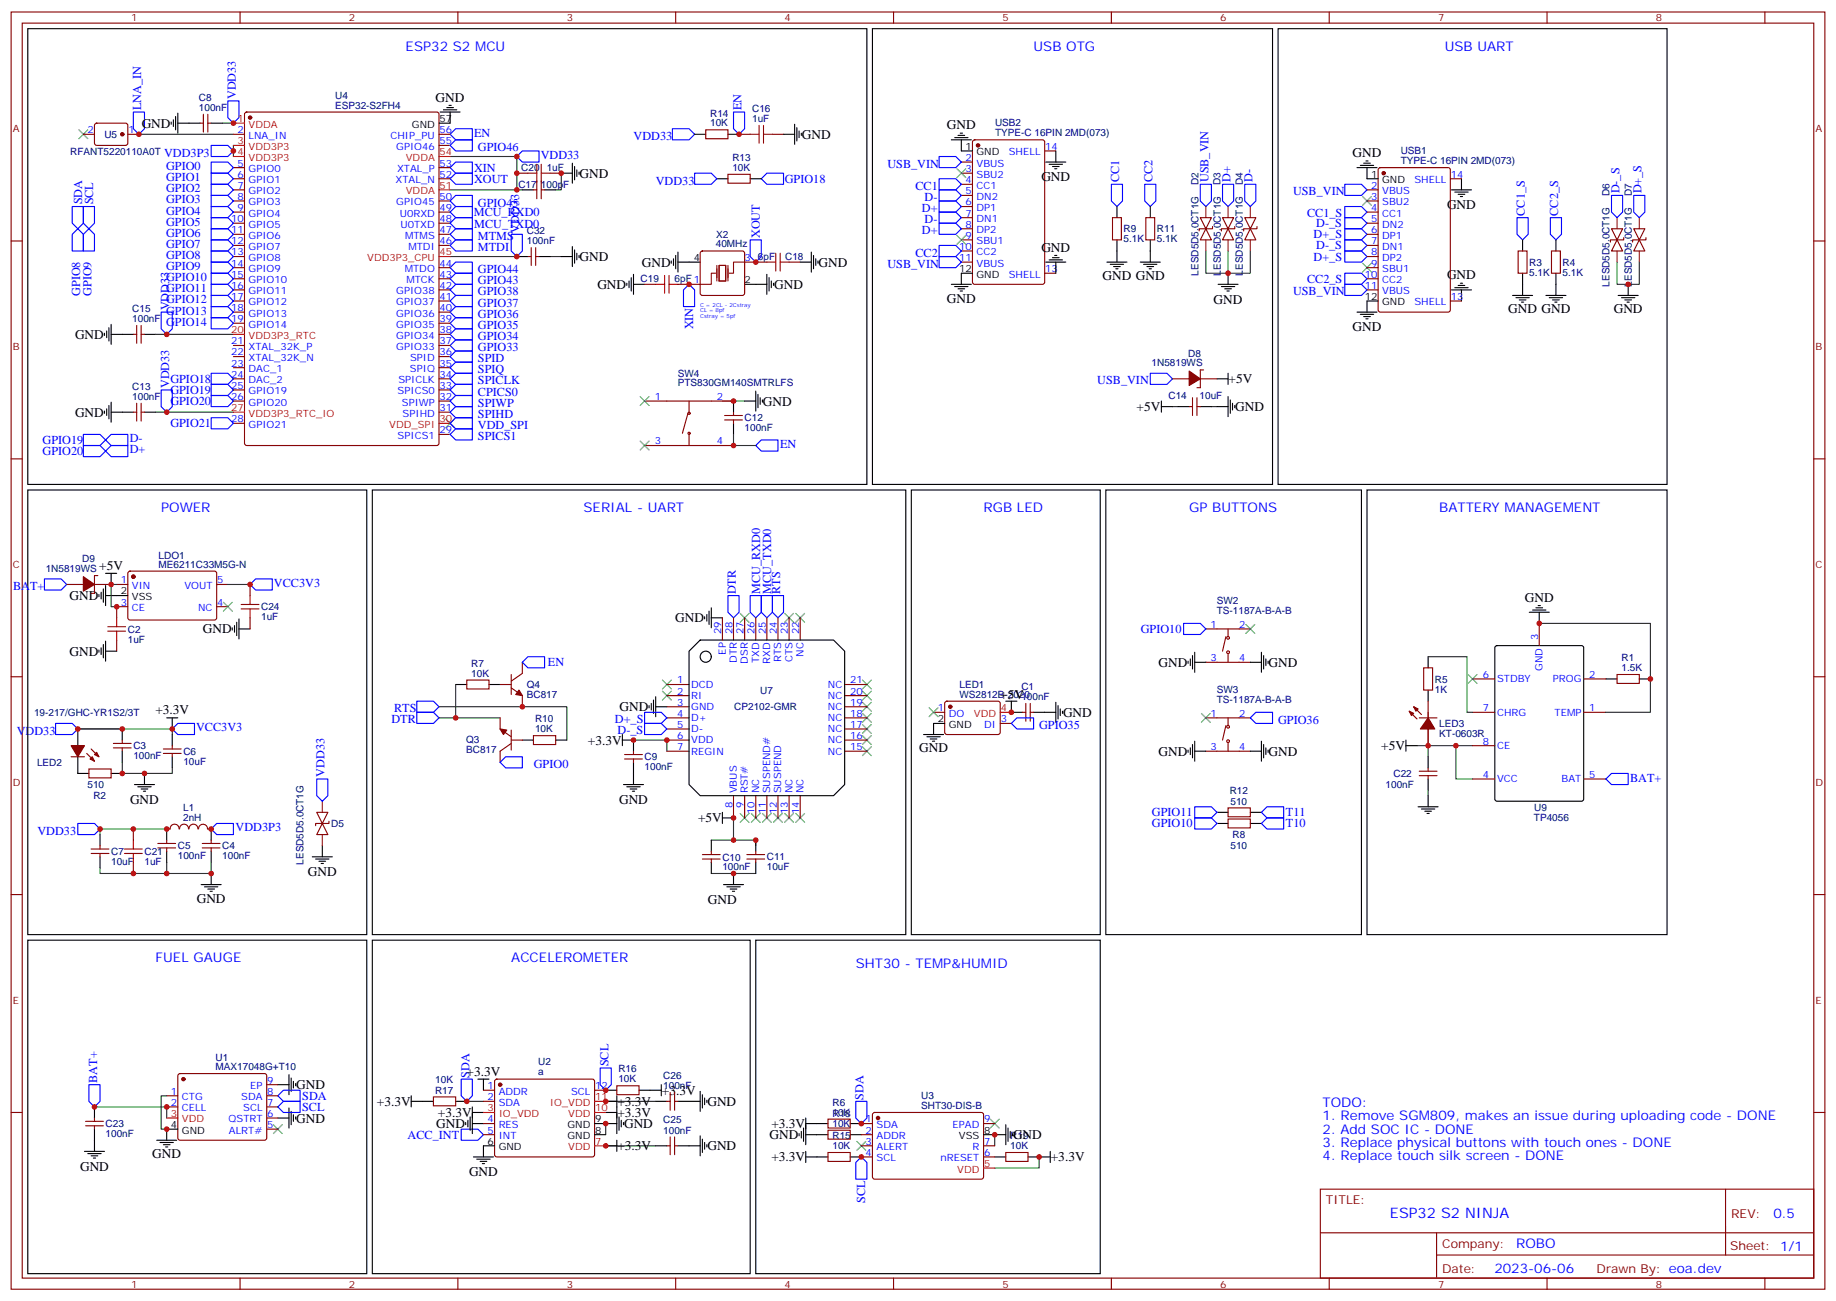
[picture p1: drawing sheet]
<svg xmlns="http://www.w3.org/2000/svg" width="583mm" height="413mm" viewBox="0 0 583 413" stroke-linecap="round" stroke-linejoin="round" font-family="sans-serif">
<defs><g id="words">
<text font-size="4.6" fill="#00f" x="441.2" y="386.4">ESP32 S2 NINJA</text>
<g font-size="4.2" fill="#00f">
<text x="128.8" y="16.2">ESP32 S2 MCU</text>
<text x="328.1" y="16.2">USB OTG</text>
<text x="458.6" y="16.2">USB UART</text>
<text x="51.2" y="162.6">POWER</text>
<text x="185.2" y="162.6">SERIAL - UART</text>
<text x="312.2" y="162.6">RGB LED</text>
<text x="377.5" y="162.6">GP BUTTONS</text>
<text x="456.8" y="162.6">BATTERY MANAGEMENT</text>
<text x="49.4" y="305.4">FUEL GAUGE</text>
<text x="162.3" y="305.4">ACCELEROMETER</text>
<text x="271.6" y="307.2">SHT30 - TEMP&amp;HUMID</text>
<text x="419.8" y="351.3">TODO:</text>
<text x="419.8" y="355.5">1. Remove SGM809, makes an issue during uploading code - DONE</text>
<text x="419.8" y="359.8">2. Add SOC IC - DONE</text>
<text x="419.8" y="364">3. Replace physical buttons with touch ones - DONE</text>
<text x="419.8" y="368.2">4. Replace touch silk screen - DONE</text>
<text x="562.9" y="386.7">0.5</text>
<text x="481.3" y="396.2">ROBO</text>
<text x="474.4" y="404">2023-06-06</text>
</g>
<g font-size="4.2">
<text x="138.3" y="32.4">GND</text>
<text x="45" y="40.5">GND</text>
<text x="300.6" y="41.1">GND</text>
<text x="254.5" y="44.1">GND</text>
<text x="429.3" y="49.9">GND</text>
<text x="184" y="56.4">GND</text>
<text x="330.6" y="57.5">GND</text>
<text x="459.3" y="66.3">GND</text>
<text x="184" y="82.9">GND</text>
<text x="330.6" y="79.9">GND</text>
<text x="203.7" y="84.6">GND</text>
<text x="259.8" y="84.6">GND</text>
<text x="350" y="88.8">GND GND</text>
<text x="459.3" y="88.7">GND</text>
<text x="189.6" y="91.7">GND</text>
<text x="245.7" y="91.7">GND</text>
<text x="300.6" y="96.3">GND</text>
<text x="385.2" y="96.3">GND</text>
<text x="478.7" y="99.4">GND GND</text>
<text x="512.2" y="99.4">GND</text>
<text x="23.8" y="107.6">GND</text>
<text x="429.3" y="105.1">GND</text>
<text x="390" y="121.7">+5V</text>
<text x="242.2" y="128.7">GND</text>
<text x="360.8" y="130.5">+5V</text>
<text x="392.1" y="130.5">GND</text>
<text x="23.8" y="132.2">GND</text>
<text x="31.5" y="180.9">+5V</text>
<text x="22" y="190.5">GND</text>
<text x="484" y="191.1">GND</text>
<text x="214.3" y="197.5">GND</text>
<text x="64.4" y="201">GND</text>
<text x="22" y="208.1">GND</text>
<text x="367.8" y="211.6">GND</text>
<text x="402.7" y="211.6">GND</text>
<text x="317.5" y="221.8">+5V</text>
<text x="49.3" y="226.7">+3.3V</text>
<text x="196.7" y="225.7">GND</text>
<text x="337.4" y="227.5">GND</text>
<text x="186.6" y="236.3">+3.3V</text>
<text x="291.7" y="238.8">GND</text>
<text x="367.8" y="239.8">GND</text>
<text x="402.7" y="239.8">GND</text>
<text x="438.4" y="238.1">+5V</text>
<text x="41.3" y="255.1">GND</text>
<text x="196.5" y="255.1">GND</text>
<text x="221.6" y="261">+5V</text>
<text x="97.7" y="278">GND</text>
<text x="62.4" y="286.7">GND</text>
<text x="224.7" y="286.8">GND</text>
<text x="148.1" y="341.4">+3.3V</text>
<text x="94" y="345.7">GND</text>
<text x="210.1" y="347.4">+3.3V</text>
<text x="119.6" y="351">+3.3V</text>
<text x="196" y="351">+3.3V</text>
<text x="224.5" y="351">GND</text>
<text x="94" y="356.3">GND</text>
<text x="138.5" y="358">GND</text>
<text x="139" y="354.5">+3.3V</text>
<text x="196" y="354.5">+3.3V</text>
<text x="198.1" y="358">GND</text>
<text x="244.9" y="358">+3.3V</text>
<text x="196" y="365.1">+3.3V</text>
<text x="224.5" y="365.1">GND</text>
<text x="244.3" y="361.6">GND</text>
<text x="321.6" y="361.6">GND</text>
<text x="25.4" y="371.5">GND</text>
<text x="48.3" y="367.5">GND</text>
<text x="244.9" y="368.6">+3.3V</text>
<text x="333.6" y="368.6">+3.3V</text>
<text x="148.9" y="373.3">GND</text>
</g>
<g font-size="3.9" fill="#00f">
<text x="44.8" y="34.9" transform="rotate(-90 44.8 34.9)">LNA_IN</text>
<text x="74.8" y="31.5" transform="rotate(-90 74.8 31.5)">VDD33</text>
<text x="235.3" y="35" transform="rotate(-90 235.3 35)">EN</text>
<text x="150.5" y="43.4">EN</text>
<text x="151.7" y="47.9">GPIO46</text>
<text x="201.1" y="44.5">VDD33</text>
<text x="52.1" y="49.7">VDD3P3</text>
<text x="52.7" y="53.9">GPIO0</text>
<text x="171.6" y="50.4">VDD33</text>
<text x="281.7" y="53.2">USB_VIN</text>
<text x="52.7" y="57.5">GPIO1</text>
<text x="150.5" y="58">XOUT</text>
<text x="150.5" y="54.5">XIN</text>
<text x="208.2" y="58.6">VDD33</text>
<text x="249.1" y="58">GPIO18</text>
<text x="355.3" y="57.9" transform="rotate(-90 355.3 57.9)">CC1</text>
<text x="365.9" y="57.9" transform="rotate(-90 365.9 57.9)">CC2</text>
<text x="383.6" y="57.9" transform="rotate(-90 383.6 57.9)">USB_VIN</text>
<text x="390.6" y="57.9" transform="rotate(-90 390.6 57.9)">D+</text>
<text x="397.6" y="57.9" transform="rotate(-90 397.6 57.9)">D-</text>
<text x="26.1" y="64.9" transform="rotate(-90 26.1 64.9)">SDA</text>
<text x="29.6" y="64.9" transform="rotate(-90 29.6 64.9)">SCL</text>
<text x="52.7" y="61">GPIO2</text>
<text x="52.7" y="64.6">GPIO3</text>
<text x="151.7" y="65.5">GPIO45</text>
<text x="290.6" y="60.4">CC1</text>
<text x="293.5" y="63.7">D-</text>
<text x="410.4" y="62">USB_VIN</text>
<text x="514" y="61.4" transform="rotate(-90 514 61.4)">D-_S</text>
<text x="521.1" y="61.4" transform="rotate(-90 521.1 61.4)">D+_S</text>
<text x="52.7" y="68.1">GPIO4</text>
<text x="52.7" y="71.6">GPIO5</text>
<text x="150.4" y="68.7">MCU_RXD0</text>
<text x="292.6" y="67.3">D+</text>
<text x="293.5" y="70.8">D-</text>
<text x="414.9" y="68.7">CC1_S</text>
<text x="484.1" y="68.4" transform="rotate(-90 484.1 68.4)">CC1_S</text>
<text x="494.6" y="68.4" transform="rotate(-90 494.6 68.4)">CC2_S</text>
<text x="52.7" y="75.1">GPIO6</text>
<text x="150.5" y="72.2">MCU_TXD0</text>
<text x="151.7" y="76.1">MTMS</text>
<text x="164.8" y="73.8" transform="rotate(-90 164.8 73.8)">VDD33</text>
<text x="241.1" y="75.6" transform="rotate(-90 241.1 75.6)">XOUT</text>
<text x="292.6" y="74.3">D+</text>
<text x="416.9" y="75.6">D+_S</text>
<text x="417.8" y="72.1">D-_S</text>
<text x="52.7" y="82.2">GPIO8</text>
<text x="52.7" y="78.7">GPIO7</text>
<text x="151.7" y="79.7">MTDI</text>
<text x="290.6" y="81.5">CC2</text>
<text x="416.9" y="82.7">D+_S</text>
<text x="417.8" y="79.1">D-_S</text>
<text x="52.7" y="89.3">GPIO10</text>
<text x="52.7" y="85.7">GPIO9</text>
<text x="151.7" y="86.7">GPIO44</text>
<text x="281.7" y="84.9">USB_VIN</text>
<text x="414.9" y="89.9">CC2_S</text>
<text x="25.5" y="94" transform="rotate(-90 25.5 94)">GPIO8</text>
<text x="29" y="94" transform="rotate(-90 29 94)">GPIO9</text>
<text x="52.7" y="92.8">GPIO11</text>
<text x="151.7" y="90.2">GPIO43</text>
<text x="151.7" y="93.8">GPIO38</text>
<text x="410.4" y="93.8">USB_VIN</text>
<text x="52.7" y="99.8">GPIO13</text>
<text x="52.7" y="96.3">GPIO12</text>
<text x="53.7" y="98.5" transform="rotate(-90 53.7 98.5)">VDD33</text>
<text x="151.7" y="100.8">GPIO36</text>
<text x="151.7" y="97.3">GPIO37</text>
<text x="52.7" y="103.4">GPIO14</text>
<text x="151.7" y="107.9">GPIO34</text>
<text x="151.7" y="104.4">GPIO35</text>
<text x="220" y="104.6" transform="rotate(-90 220 104.6)">XIN</text>
<text x="151.7" y="111.4">GPIO33</text>
<text x="151.7" y="118.5">SPIQ</text>
<text x="151.7" y="114.9">SPID</text>
<text x="53.7" y="123.2" transform="rotate(-90 53.7 123.2)">VDD33</text>
<text x="54.1" y="125.1">GPIO19</text>
<text x="54.1" y="121.5">GPIO18</text>
<text x="151.7" y="125.5">CPICS0</text>
<text x="151.7" y="122">SPICLK</text>
<text x="348.3" y="122">USB_VIN</text>
<text x="54.1" y="128.6">GPIO20</text>
<text x="151.7" y="129">SPIWP</text>
<text x="54.1" y="135.6">GPIO21</text>
<text x="151.7" y="136.1">VDD_SPI</text>
<text x="151.7" y="132.6">SPIHD</text>
<text x="13.5" y="140.9">GPIO19</text>
<text x="41.2" y="143.9">D+</text>
<text x="41.2" y="140.4">D-</text>
<text x="151.7" y="139.6">SPICS1</text>
<text x="247.6" y="142.2">EN</text>
<text x="13.5" y="144.5">GPIO20</text>
<text x="4.2" y="187.3">BAT+</text>
<text x="87" y="186.2">VCC3V3</text>
<text x="233.5" y="188.6" transform="rotate(-90 233.5 188.6)">DTR</text>
<text x="241.3" y="188.5" transform="rotate(-90 241.3 188.5)">MCU_RXD0</text>
<text x="244.8" y="188.4" transform="rotate(-90 244.8 188.4)">MCU_TXD0</text>
<text x="247.6" y="188.5" transform="rotate(-90 247.6 188.5)">RTS</text>
<text x="362.1" y="200.9">GPIO10</text>
<text x="173.9" y="211.5">EN</text>
<text x="125.1" y="226.1">RTS</text>
<text x="5.3" y="233.2">VDD33</text>
<text x="62.3" y="232.1">VCC3V3</text>
<text x="124.2" y="229.6">DTR</text>
<text x="195.2" y="229.5">D+_S</text>
<text x="196" y="233.1">D-_S</text>
<text x="329.8" y="231.4">GPIO35</text>
<text x="405.7" y="229.6">GPIO36</text>
<text x="169.4" y="243.8">GPIO0</text>
<text x="103" y="246.6" transform="rotate(-90 103 246.6)">VDD33</text>
<text x="517.4" y="248.1">BAT+</text>
<text x="74.8" y="263.8">VDD3P3</text>
<text x="365.6" y="259.1">GPIO11</text>
<text x="365.6" y="262.6">GPIO10</text>
<text x="408.2" y="259.1">T11</text>
<text x="408.2" y="262.6">T10</text>
<text x="11.9" y="264.9">VDD33</text>
<text x="149" y="342" transform="rotate(-90 149 342)">SDA</text>
<text x="193.1" y="338.4" transform="rotate(-90 193.1 338.4)">SCL</text>
<text x="30.8" y="343.6" transform="rotate(-90 30.8 343.6)">BAT+</text>
<text x="95.9" y="352.7">SCL</text>
<text x="95.9" y="349.1">SDA</text>
<text x="274.1" y="349.1" transform="rotate(-90 274.1 349.1)">SDA</text>
<text x="129.4" y="361.4">ACC_INT</text>
<text x="274.7" y="381.8" transform="rotate(-90 274.7 381.8)">SCL</text>
</g>
<g font-size="3.9" fill="#800">
<text x="420.9" y="382">TITLE:</text>
<text x="549.5" y="386.7">REV:</text>
<text x="457.8" y="396.2">Company:</text>
<text x="549.1" y="396.8">Sheet: 1/1</text>
<text x="457.8" y="403.9">Date:</text>
<text x="506.8" y="403.9">Drawn By: eoa.dev</text>
</g>
<g font-size="3.2" fill="#800">
<text x="41.6" y="6.8">1</text>
<text x="110.8" y="6.8">2</text>
<text x="179.9" y="6.8">3</text>
<text x="249.1" y="6.8">4</text>
<text x="318.2" y="6.8">5</text>
<text x="387.3" y="6.8">6</text>
<text x="456.5" y="6.8">7</text>
<text x="525.6" y="6.8">8</text>
<text x="4.1" y="41.9">A</text>
<text x="576.3" y="41.9">A</text>
<text x="4.1" y="111.1">B</text>
<text x="576.3" y="111.1">B</text>
<text x="4.1" y="180.2">C</text>
<text x="576.3" y="180.2">C</text>
<text x="4.1" y="249.3">D</text>
<text x="576.3" y="249.3">D</text>
<text x="4.1" y="318.5">E</text>
<text x="576.3" y="318.5">E</text>
<text x="41.6" y="408.6">1</text>
<text x="110.8" y="408.6">2</text>
<text x="179.9" y="408.6">3</text>
<text x="249.1" y="408.6">4</text>
<text x="318.2" y="408.6">5</text>
<text x="387.3" y="408.6">6</text>
<text x="456.5" y="408.6">7</text>
<text x="525.6" y="408.6">8</text>
</g>
<g font-size="3.2" fill="#000080">
<text x="63.2" y="35.2">100nF</text>
<text x="63.2" y="32">C8</text>
<text x="106.4" y="34.5">ESP32-S2FH4</text>
<text x="106.4" y="31.3">U4</text>
<text x="238.8" y="35.5">C16</text>
<text x="225.4" y="40.1">10K</text>
<text x="225.4" y="37">R14</text>
<text x="238.8" y="38.7">1uF</text>
<text x="315.8" y="40">USB2</text>
<text x="33.1" y="43.8">U5</text>
<text x="315.8" y="43.2">TYPE-C 16PIN 2MD(073)</text>
<text x="22.3" y="49.1">RFANT5220110A0T</text>
<text x="232.5" y="51.1">R13</text>
<text x="444.6" y="52">TYPE-C 16PIN 2MD(073)</text>
<text x="444.6" y="48.8">USB1</text>
<text x="164.5" y="59.6">C17</text>
<text x="165.5" y="54.3">C20</text>
<text x="171.7" y="59.6">100pF</text>
<text x="173.6" y="54.3">1uF</text>
<text x="232.5" y="54.3">10K</text>
<text x="380.4" y="58.8" transform="rotate(-90 380.4 58.8)">D2</text>
<text x="387.5" y="58.8" transform="rotate(-90 387.5 58.8)">D3</text>
<text x="394.5" y="58.8" transform="rotate(-90 394.5 58.8)">D4</text>
<text x="510.9" y="62.4" transform="rotate(-90 510.9 62.4)">D6</text>
<text x="518" y="62.4" transform="rotate(-90 518 62.4)">D7</text>
<text x="167.2" y="77.5">100nF</text>
<text x="167.2" y="74.4">C32</text>
<text x="227.4" y="75.4">X2</text>
<text x="356.7" y="76.9">5.1K</text>
<text x="356.7" y="73.7">R9</text>
<text x="367.2" y="76.9">5.1K</text>
<text x="367.2" y="73.7">R11</text>
<text x="227.2" y="78.5">40MHz</text>
<text x="240.6" y="82.5">6pF</text>
<text x="249.2" y="82.5">C18</text>
<text x="203.4" y="89.6">C19</text>
<text x="214.1" y="89.6">6pF 1</text>
<text x="380.4" y="87.5" transform="rotate(-90 380.4 87.5)">LESD5D5.0CT1G</text>
<text x="387.5" y="87.5" transform="rotate(-90 387.5 87.5)">LESD5D5.0CT1G</text>
<text x="394.5" y="87.5" transform="rotate(-90 394.5 87.5)">LESD5D5.0CT1G</text>
<text x="485.4" y="87.5">5.1K</text>
<text x="485.4" y="84.3">R3</text>
<text x="496" y="87.5">5.1K</text>
<text x="496" y="84.3">R4</text>
<text x="510.9" y="91" transform="rotate(-90 510.9 91)">LESD5D5.0CT1G</text>
<text x="518" y="91" transform="rotate(-90 518 91)">LESD5D5.0CT1G</text>
<text x="42" y="99.1">C15</text>
<text x="42" y="102.2">100nF</text>
<text x="377.1" y="113.2">D8</text>
<text x="215.2" y="119.5">SW4</text>
<text x="365.5" y="116.1">1N5819WS</text>
<text x="42" y="123.8">C13</text>
<text x="215.2" y="122.6">PTS830GM140SMTRLFS</text>
<text x="42" y="126.9">100nF</text>
<text x="370.9" y="126.6">C14</text>
<text x="380.8" y="126.6">10uF</text>
<text x="236.4" y="136.9">100nF</text>
<text x="236.4" y="133.7">C12</text>
<text x="26.1" y="178.5">D9</text>
<text x="50.4" y="177.3">LDO1</text>
<text x="14.5" y="181.4">1N5819WS</text>
<text x="50.4" y="180.2">ME6211C33M5G-N</text>
<text x="386.3" y="191.8">SW2</text>
<text x="82.9" y="196.9">1uF</text>
<text x="82.9" y="193.7">C24</text>
<text x="386.3" y="194.9">TS-1187A-B-A-B</text>
<text x="40.6" y="203.9">1uF</text>
<text x="40.6" y="200.7">C2</text>
<text x="514.7" y="209.8">R1</text>
<text x="149.6" y="214.8">10K</text>
<text x="149.6" y="211.6">R7</text>
<text x="514.7" y="213">1.5K</text>
<text x="167.2" y="221.5">BC817</text>
<text x="167.2" y="218.3">Q4</text>
<text x="241.3" y="220.2">U7</text>
<text x="304.6" y="221.5">WS2812B-2020</text>
<text x="304.6" y="218.3">LED1</text>
<text x="324.2" y="219">C1</text>
<text x="386.3" y="220">SW3</text>
<text x="455.4" y="219.8">1K</text>
<text x="455.4" y="216.6">R5</text>
<text x="10.8" y="227.2">19-217/GHC-YR1S2/3T</text>
<text x="233.1" y="225.5">CP2102-GMR</text>
<text x="324.2" y="222.2">100nF</text>
<text x="386.3" y="223.1">TS-1187A-B-A-B</text>
<text x="169.8" y="232.4">10K</text>
<text x="169.8" y="229.2">R10</text>
<text x="456.8" y="233.9">KT-0603R</text>
<text x="456.8" y="230.8">LED3</text>
<text x="42.3" y="237.8">C3</text>
<text x="58.2" y="239.6">C6</text>
<text x="148" y="239.1">BC817</text>
<text x="148" y="235.9">Q3</text>
<text x="11.8" y="243.1">LED2</text>
<text x="42.3" y="241">100nF</text>
<text x="58.2" y="242.7">10uF</text>
<text x="204.6" y="244.5">100nF</text>
<text x="204.6" y="241.3">C9</text>
<text x="27.8" y="250.1">510</text>
<text x="390.3" y="251.9">R12</text>
<text x="439.8" y="250.1">100nF</text>
<text x="442.3" y="246.6">C22</text>
<text x="29.6" y="253.7">R2</text>
<text x="58.1" y="257.4">L1</text>
<text x="390.6" y="255.4">510</text>
<text x="487" y="257.5">U9</text>
<text x="58.1" y="260.5">2nH</text>
<text x="105.1" y="262.5">D5</text>
<text x="486.9" y="260.5">TP4056</text>
<text x="56.4" y="269.5">C5</text>
<text x="70.6" y="269.5">C4</text>
<text x="390.6" y="269.5">510</text>
<text x="391.2" y="266">R8</text>
<text x="35.3" y="274.5">10uF</text>
<text x="35.3" y="271.3">C7</text>
<text x="45.9" y="274.5">1uF</text>
<text x="45.9" y="271.3">C21</text>
<text x="56.4" y="272.7">100nF</text>
<text x="70.6" y="272.7">100nF</text>
<text x="96.4" y="274.4" transform="rotate(-90 96.4 274.4)">LESD5D5.0CT1G</text>
<text x="229.3" y="273.1">C10</text>
<text x="243.4" y="273.1">C11</text>
<text x="229.3" y="276.2">100nF</text>
<text x="243.4" y="276.2">10uF</text>
<text x="68.4" y="339.5">MAX17048G+T10</text>
<text x="68.4" y="336.6">U1</text>
<text x="170.8" y="341.3">a</text>
<text x="170.8" y="338.1">U2</text>
<text x="196.3" y="340.3">R16</text>
<text x="138.1" y="347.2">R17</text>
<text x="138.2" y="343.7">10K</text>
<text x="196.3" y="343.5">10K</text>
<text x="210.5" y="345.7">100nF</text>
<text x="210.5" y="342.4">C26</text>
<text x="264.2" y="350.9">R6</text>
<text x="292.4" y="351.9">SHT30-DIS-B</text>
<text x="292.4" y="348.8">U3</text>
<text x="33.5" y="357.8">C23</text>
<text x="210.5" y="359.8">100nF</text>
<text x="210.5" y="356.6">C25</text>
<text x="264.2" y="354.1">10K</text>
<text x="264.2" y="357.6">10K</text>
<text x="264.2" y="354.5">R18</text>
<text x="33.5" y="360.9">100nF</text>
<text x="264.2" y="364.7">10K</text>
<text x="264.2" y="361.5">R15</text>
<text x="320.7" y="364.7">10K</text>
<text x="320.7" y="361.5">R19</text>
</g>
<g font-size="3.2" fill="#f00">
<text x="75.4" y="38.7">1</text>
<text x="78.9" y="40.5">VDDA</text>
<text x="75.4" y="45.8">3</text>
<text x="78.9" y="47.6">VDD3P3</text>
<text x="75.4" y="49.3">4</text>
<text x="78.9" y="51.1">VDD3P3</text>
<text x="128.8" y="51.1">VDDA</text>
<text x="139.5" y="49.3">54</text>
<text x="139.5" y="59.9">51</text>
<text x="128.8" y="61.7">VDDA</text>
<text x="116.6" y="82.8">VDD3P3_CPU</text>
<text x="139.5" y="81.1">45</text>
<text x="73.4" y="105.8">20</text>
<text x="78.9" y="107.5">VDD3P3_RTC</text>
<text x="73.4" y="130.5">27</text>
<text x="78.9" y="132.2">VDD3P3_RTC_IO</text>
<text x="123.5" y="135.7">VDD_SPI</text>
<text x="139.5" y="134">30</text>
<text x="309.1" y="227.5">VDD</text>
<text x="317.7" y="225.7">4</text>
<text x="154.8" y="352.7">3</text>
<text x="174.5" y="350.9">IO_VDD</text>
<text x="188.9" y="352.7">10</text>
<text x="188.9" y="349.2">11</text>
<text x="54.3" y="354.5">3</text>
<text x="57.7" y="356.2">VDD</text>
<text x="158.3" y="354.5">IO_VDD</text>
<text x="180.4" y="354.5">VDD</text>
<text x="180.4" y="365.1">VDD</text>
<text x="188.9" y="363.3">7</text>
<text x="312.4" y="370.3">5</text>
<text x="303.8" y="372.1">VDD</text>
</g>
<g font-size="3.2">
<text x="130.8" y="40.5">GND</text>
<text x="139.5" y="38.7">57</text>
<text x="306.5" y="47.6">1</text>
<text x="310" y="49.3">GND</text>
<text x="435.3" y="56.4">1</text>
<text x="438.7" y="58.1">GND</text>
<text x="220.2" y="82.8">4</text>
<text x="236.4" y="89.9">2</text>
<text x="304.5" y="86.4">12</text>
<text x="310" y="88.1">GND</text>
<text x="433.2" y="95.2">12</text>
<text x="438.7" y="96.9">GND</text>
<text x="38.4" y="188.7">2</text>
<text x="41.9" y="190.4">VSS</text>
<text x="297.7" y="229.2">2</text>
<text x="301.2" y="231">GND</text>
<text x="54.3" y="358">4</text>
<text x="57.7" y="359.8">GND</text>
<text x="180.1" y="358">GND</text>
<text x="188.9" y="359.8">8</text>
<text x="188.9" y="356.2">9</text>
<text x="312.4" y="359.8">8</text>
<text x="154.8" y="363.3">6</text>
<text x="158.3" y="365.1">GND</text>
<text x="180.1" y="361.5">GND</text>
<text x="304.4" y="361.5">VSS</text>
</g>
<g font-size="3.2" fill="#00f">
<text x="27.8" y="42.3">2</text>
<text x="40.7" y="42.3">1</text>
<text x="75.4" y="42.3">2</text>
<text x="78.9" y="44">LNA_IN</text>
<text x="123.9" y="44">CHIP_PU</text>
<text x="125.8" y="47.6">GPIO46</text>
<text x="139.5" y="45.8">55</text>
<text x="139.5" y="42.3">56</text>
<text x="331.8" y="47.6">14</text>
<text x="75.4" y="52.8">5</text>
<text x="139.5" y="52.8">53</text>
<text x="306.5" y="51.1">2</text>
<text x="310" y="52.8">VBUS</text>
<text x="320.2" y="49.3">SHELL</text>
<text x="75.4" y="56.4">6</text>
<text x="75.4" y="59.9">7</text>
<text x="78.9" y="54.6">GPIO0</text>
<text x="78.9" y="58.1">GPIO1</text>
<text x="125.6" y="58.1">XTAL_N</text>
<text x="126" y="54.6">XTAL_P</text>
<text x="139.5" y="56.4">52</text>
<text x="306.5" y="54.6">3</text>
<text x="306.5" y="58.1">4</text>
<text x="310" y="56.4">SBU2</text>
<text x="310" y="59.9">CC1</text>
<text x="435.3" y="59.9">2</text>
<text x="449" y="58.1">SHELL</text>
<text x="460.6" y="56.4">14</text>
<text x="75.4" y="63.4">8</text>
<text x="78.9" y="61.7">GPIO2</text>
<text x="78.9" y="65.2">GPIO3</text>
<text x="125.8" y="65.2">GPIO45</text>
<text x="139.5" y="63.4">50</text>
<text x="306.5" y="61.7">5</text>
<text x="306.5" y="65.2">6</text>
<text x="310" y="63.4">DN2</text>
<text x="435.3" y="63.4">3</text>
<text x="438.7" y="61.7">VBUS</text>
<text x="438.7" y="65.2">SBU2</text>
<text x="73.4" y="70.5">10</text>
<text x="75.4" y="67">9</text>
<text x="78.9" y="68.7">GPIO4</text>
<text x="126.9" y="68.7">U0RXD</text>
<text x="139.5" y="70.5">48</text>
<text x="139.5" y="67">49</text>
<text x="306.5" y="68.7">7</text>
<text x="310" y="67">DP1</text>
<text x="310" y="70.5">DN1</text>
<text x="435.3" y="67">4</text>
<text x="435.3" y="70.5">5</text>
<text x="438.7" y="68.7">CC1</text>
<text x="73.4" y="74">11</text>
<text x="73.4" y="77.5">12</text>
<text x="78.9" y="72.2">GPIO5</text>
<text x="78.9" y="75.8">GPIO6</text>
<text x="127.1" y="72.2">U0TXD</text>
<text x="128.6" y="75.8">MTMS</text>
<text x="139.5" y="77.5">46</text>
<text x="139.5" y="74">47</text>
<text x="306.5" y="72.2">8</text>
<text x="306.5" y="75.8">9</text>
<text x="310" y="74">DP2</text>
<text x="310" y="77.5">SBU1</text>
<text x="435.3" y="74">6</text>
<text x="435.3" y="77.5">7</text>
<text x="438.7" y="72.2">DN2</text>
<text x="438.7" y="75.8">DP1</text>
<text x="73.4" y="81.1">13</text>
<text x="78.9" y="79.3">GPIO7</text>
<text x="78.9" y="82.8">GPIO8</text>
<text x="129.6" y="79.3">MTDI</text>
<text x="236.4" y="82.8">3</text>
<text x="304.5" y="79.3">10</text>
<text x="304.5" y="82.8">11</text>
<text x="310" y="81.1">CC2</text>
<text x="435.3" y="81.1">8</text>
<text x="438.7" y="79.3">DN1</text>
<text x="438.7" y="82.8">DP2</text>
<text x="73.4" y="84.6">14</text>
<text x="73.4" y="88.1">15</text>
<text x="78.9" y="86.4">GPIO9</text>
<text x="78.9" y="89.9">GPIO10</text>
<text x="128.5" y="86.4">MTDO</text>
<text x="129" y="89.9">MTCK</text>
<text x="139.5" y="88.1">43</text>
<text x="139.5" y="84.6">44</text>
<text x="310" y="84.6">VBUS</text>
<text x="320.2" y="88.1">SHELL</text>
<text x="331.8" y="86.4">13</text>
<text x="433.2" y="88.1">10</text>
<text x="435.3" y="84.6">9</text>
<text x="438.7" y="86.4">SBU1</text>
<text x="438.7" y="89.9">CC2</text>
<text x="73.4" y="91.7">16</text>
<text x="73.4" y="95.2">17</text>
<text x="78.9" y="93.4">GPIO11</text>
<text x="125.8" y="93.4">GPIO38</text>
<text x="139.5" y="95.2">41</text>
<text x="139.5" y="91.7">42</text>
<text x="433.2" y="91.7">11</text>
<text x="438.7" y="93.4">VBUS</text>
<text x="460.6" y="95.2">13</text>
<text x="73.4" y="98.7">18</text>
<text x="78.9" y="96.9">GPIO12</text>
<text x="78.9" y="100.5">GPIO13</text>
<text x="125.8" y="100.5">GPIO36</text>
<text x="125.8" y="96.9">GPIO37</text>
<text x="139.5" y="98.7">40</text>
<text x="449" y="96.9">SHELL</text>
<text x="73.4" y="102.2">19</text>
<text x="78.9" y="104">GPIO14</text>
<text x="125.8" y="107.5">GPIO34</text>
<text x="125.8" y="104">GPIO35</text>
<text x="139.5" y="105.8">38</text>
<text x="139.5" y="102.2">39</text>
<text x="73.4" y="109.3">21</text>
<text x="73.4" y="112.8">22</text>
<text x="78.9" y="111.1">XTAL_32K_P</text>
<text x="125.8" y="111.1">GPIO33</text>
<text x="139.5" y="112.8">36</text>
<text x="139.5" y="109.3">37</text>
<text x="73.4" y="116.3">23</text>
<text x="73.4" y="119.9">24</text>
<text x="78.9" y="114.6">XTAL_32K_N</text>
<text x="78.9" y="118.1">DAC_1</text>
<text x="130.1" y="118.1">SPIQ</text>
<text x="130.2" y="114.6">SPID</text>
<text x="139.5" y="119.9">34</text>
<text x="139.5" y="116.3">35</text>
<text x="73.4" y="123.4">25</text>
<text x="78.9" y="121.6">DAC_2</text>
<text x="78.9" y="125.2">GPIO19</text>
<text x="126.2" y="125.2">SPICS0</text>
<text x="126.4" y="121.6">SPICLK</text>
<text x="139.5" y="123.4">33</text>
<text x="73.4" y="126.9">26</text>
<text x="78.9" y="128.7">GPIO20</text>
<text x="127.6" y="128.7">SPIWP</text>
<text x="139.5" y="130.5">31</text>
<text x="139.5" y="126.9">32</text>
<text x="207.9" y="126.9">1</text>
<text x="227.5" y="126.9">2</text>
<text x="73.4" y="134">28</text>
<text x="78.9" y="135.7">GPIO21</text>
<text x="127.8" y="132.2">SPIHD</text>
<text x="139.5" y="137.5">29</text>
<text x="126.2" y="139.3">SPICS1</text>
<text x="207.9" y="141">3</text>
<text x="227.5" y="141">4</text>
<text x="38.4" y="185.1">1</text>
<text x="69" y="185.1">5</text>
<text x="41.9" y="186.9">VIN</text>
<text x="58.5" y="186.9">VOUT</text>
<text x="38.4" y="192.2">3</text>
<text x="41.9" y="194">CE</text>
<text x="62.9" y="194">NC</text>
<text x="69" y="192.2">4</text>
<text x="229" y="201.4" transform="rotate(-90 229 201.4)">29</text>
<text x="232.5" y="201.4" transform="rotate(-90 232.5 201.4)">28</text>
<text x="236" y="201.4" transform="rotate(-90 236 201.4)">27</text>
<text x="239.5" y="201.4" transform="rotate(-90 239.5 201.4)">26</text>
<text x="243.1" y="201.4" transform="rotate(-90 243.1 201.4)">25</text>
<text x="246.6" y="201.4" transform="rotate(-90 246.6 201.4)">24</text>
<text x="250.1" y="201.4" transform="rotate(-90 250.1 201.4)">23</text>
<text x="253.6" y="201.4" transform="rotate(-90 253.6 201.4)">22</text>
<text x="384.3" y="199.2">1</text>
<text x="393.3" y="199.2">2</text>
<text x="488.2" y="203.1" transform="rotate(-90 488.2 203.1)">3</text>
<text x="230.4" y="207.8" transform="rotate(-90 230.4 207.8)">EP</text>
<text x="255.1" y="208.4" transform="rotate(-90 255.1 208.4)">NC</text>
<text x="384.3" y="209.8">3</text>
<text x="393.3" y="209.8">4</text>
<text x="233.9" y="210.4" transform="rotate(-90 233.9 210.4)">DTR</text>
<text x="237.4" y="210.7" transform="rotate(-90 237.4 210.7)">DSR</text>
<text x="240.9" y="210.4" transform="rotate(-90 240.9 210.4)">TXD</text>
<text x="244.5" y="210.7" transform="rotate(-90 244.5 210.7)">RXD</text>
<text x="248" y="210.2" transform="rotate(-90 248 210.2)">RTS</text>
<text x="251.5" y="210.2" transform="rotate(-90 251.5 210.2)">CTS</text>
<text x="470.7" y="215.1">6</text>
<text x="489.7" y="212.9" transform="rotate(-90 489.7 212.9)">GND</text>
<text x="504.5" y="215.1">2</text>
<text x="214.9" y="216.9">1</text>
<text x="214.9" y="220.4">2</text>
<text x="219.4" y="218.3">DCD</text>
<text x="219.4" y="221.8">RI</text>
<text x="262.8" y="221.8">NC</text>
<text x="262.8" y="218.3">NC</text>
<text x="269.9" y="220.4">20</text>
<text x="269.9" y="216.9">21</text>
<text x="475.2" y="216.5">STDBY</text>
<text x="492.9" y="216.5">PROG</text>
<text x="214.9" y="223.9">3</text>
<text x="214.9" y="227.5">4</text>
<text x="219.4" y="225.4">GND</text>
<text x="262.8" y="225.4">NC</text>
<text x="269.9" y="227.5">18</text>
<text x="269.9" y="223.9">19</text>
<text x="297.7" y="225.7">1</text>
<text x="301.2" y="227.5">DO</text>
<text x="384.3" y="227.5">1</text>
<text x="393.3" y="227.5">2</text>
<text x="470.7" y="225.7">7</text>
<text x="475.2" y="227.1">CHRG</text>
<text x="493.5" y="227.1">TEMP</text>
<text x="504.5" y="225.7">1</text>
<text x="214.9" y="231">5</text>
<text x="219.4" y="228.9">D+</text>
<text x="219.4" y="232.4">D-</text>
<text x="262.8" y="232.4">NC</text>
<text x="262.8" y="228.9">NC</text>
<text x="269.9" y="231">17</text>
<text x="312.4" y="231">DI</text>
<text x="317.7" y="229.2">3</text>
<text x="214.9" y="234.5">6</text>
<text x="214.9" y="238.1">7</text>
<text x="219.4" y="235.9">VDD</text>
<text x="219.4" y="239.5">REGIN</text>
<text x="262.8" y="239.5">NC</text>
<text x="262.8" y="235.9">NC</text>
<text x="269.9" y="238.1">15</text>
<text x="269.9" y="234.5">16</text>
<text x="384.3" y="238.1">3</text>
<text x="393.3" y="238.1">4</text>
<text x="470.7" y="236.3">8</text>
<text x="475.2" y="237.7">CE</text>
<text x="233.9" y="251.8" transform="rotate(-90 233.9 251.8)">VBUS</text>
<text x="237.4" y="251.8" transform="rotate(-90 237.4 251.8)">RST#</text>
<text x="240.9" y="251.8" transform="rotate(-90 240.9 251.8)">NC</text>
<text x="244.5" y="251.8" transform="rotate(-90 244.5 251.8)">SUSPEND#</text>
<text x="248" y="251.8" transform="rotate(-90 248 251.8)">SUSPEND</text>
<text x="251.5" y="251.8" transform="rotate(-90 251.5 251.8)">NC</text>
<text x="255.1" y="251.8" transform="rotate(-90 255.1 251.8)">NC</text>
<text x="470.7" y="246.9">4</text>
<text x="475.2" y="248.3">VCC</text>
<text x="495.7" y="248.3">BAT</text>
<text x="504.5" y="246.9">5</text>
<text x="232.5" y="256.3" transform="rotate(-90 232.5 256.3)">8</text>
<text x="236" y="256.3" transform="rotate(-90 236 256.3)">9</text>
<text x="239.5" y="258.3" transform="rotate(-90 239.5 258.3)">10</text>
<text x="243.1" y="258.3" transform="rotate(-90 243.1 258.3)">11</text>
<text x="246.6" y="258.3" transform="rotate(-90 246.6 258.3)">12</text>
<text x="250.1" y="258.3" transform="rotate(-90 250.1 258.3)">13</text>
<text x="253.6" y="258.3" transform="rotate(-90 253.6 258.3)">14</text>
<text x="54.3" y="347.4">1</text>
<text x="79.4" y="345.7">EP</text>
<text x="84.8" y="347.4">8</text>
<text x="84.8" y="343.9">9</text>
<text x="154.8" y="345.7">1</text>
<text x="158.3" y="347.4">ADDR</text>
<text x="181.3" y="347.4">SCL</text>
<text x="188.9" y="345.7">12</text>
<text x="54.3" y="350.9">2</text>
<text x="57.7" y="349.2">CTG</text>
<text x="57.7" y="352.7">CELL</text>
<text x="76.6" y="349.2">SDA</text>
<text x="77.2" y="352.7">SCL</text>
<text x="84.8" y="350.9">7</text>
<text x="154.8" y="349.2">2</text>
<text x="158.3" y="350.9">SDA</text>
<text x="72.6" y="356.2">QSTRT</text>
<text x="72.7" y="359.8">ALRT#</text>
<text x="84.8" y="358">5</text>
<text x="84.8" y="354.5">6</text>
<text x="154.8" y="356.2">4</text>
<text x="154.8" y="359.8">5</text>
<text x="158.3" y="358">RES</text>
<text x="274.7" y="356.2">1</text>
<text x="274.7" y="359.8">2</text>
<text x="278.2" y="358">SDA</text>
<text x="302.4" y="358">EPAD</text>
<text x="312.4" y="356.2">9</text>
<text x="158.3" y="361.5">INT</text>
<text x="274.7" y="363.3">3</text>
<text x="278.2" y="361.5">ADDR</text>
<text x="278.2" y="365.1">ALERT</text>
<text x="308.7" y="365.1">R</text>
<text x="312.4" y="363.3">7</text>
<text x="274.7" y="366.8">4</text>
<text x="278.2" y="368.6">SCL</text>
<text x="298.6" y="368.6">nRESET</text>
<text x="312.4" y="366.8">6</text>
</g>
<g font-size="1.8" fill="#00f">
<text x="222.2" y="100.8">Cstray = 5pf</text>
<text x="222.2" y="99.1">CL = 8pf</text>
<text x="222.2" y="97.3">C = 2CL - 2Cstray</text>
</g>
</g></defs>
<g fill="none" stroke="#870000" stroke-width=".35">
<path d="M3.5 3.8h575.8v405.4h-575.8zM7.1 7.3h568.6v398.3h-568.6zM76.2 3.8v3.5M145.3 3.8v3.5M214.5 3.8v3.5M283.6 3.8v3.5M352.8 3.8v3.5M421.9 3.8v3.5M491.1 3.8v3.5M560.2 3.8v3.5M30.2 39.3l.5-.2h9.4l.5 .7-.1 5.9-.6 .4h-9.5l-.4-.7v-5.6zM63.5 39.1h1.1"/>
<path d="M64.6 36.3v5.6M66 36.3v5.6M66 39.1h1M77.8 35.8l.5-.2h60.3l.7 .4v104.7l-.4 .6-60.6 .1-.6-.5-.1-104.6zM26.5 42.6h3.5M40.6 42.6h3.5M74.1 42.6h3.5M74.1 53.2h3.5M74.1 56.7h3.5M139.3 42.6h3.6M139.3 53.2h3.6M139.3 56.7h3.6"/>
<path d="M139.3 46.1h3.6M164 55h3.6M170.4 57.4v5.7M171.8 57.4v5.7M174.6 55h3.6M224 41.2h7.1v2.8h-7.1zM231.1 55.3h7v2.8h-7zM234.6 42.6h3.5M245.2 42.6h3.5M305.2 55h3.5M305.2 51.4h3.5M305.2 58.5h3.5"/>
<path d="M308.9 44.6l.5-.2h21.5l.7 .4v44.7l-.5 .7h-21.7l-.7-.4v-44.7zM331.6 47.9h3.5M437.7 53.4l.4-.2h21.6l.6 .4 .1 44.8-.5 .6-21.8 .1-.6-.5-.1-44.7zM460.4 56.7h3.5M3.5 76.5h3.6M74.1 60.3h3.5M74.1 63.8h3.5M74.1 67.3h3.5M74.1 70.8h3.5M74.1 74.4h3.5M74.1 77.9h3.5M139.3 63.8h3.6"/>
<path d="M139.3 67.3h3.6M139.3 70.8h3.6M139.3 74.4h3.6M139.3 77.9h3.6M168.6 78.6v5.6M169.3 60.3h1.1M170 78.6v5.6M171.8 60.3h1.1M222.5 79.9l.5-.2h12.7l.5 .2 .2 .5v12.7l-.3 .5-.4 .2h-12.7l-.5-.3-.3-.4v-12.7zM305.2 62h3.5M305.2 65.5h3.5M305.2 69.1h3.5"/>
<path d="M305.2 72.6h3.5M305.2 76.1h3.5M305.2 79.7h3.5M353.1 69.1h2.9v7h-2.9zM363.7 69.1h2.8v7h-2.8zM381 69.1h3.5l-1.7 3.5zM382.8 72.6l1.7 3.5h-3.5zM384.9 71.9v.7h-4.3v.7M388.1 69.1h3.5l-1.8 3.5zM389.8 72.6l1.8 3.5h-3.5zM391.9 71.9v.7h-4.2v.7M395.1 69.1h3.5l-1.7 3.5z"/>
<path d="M396.9 72.6l1.7 3.5h-3.5zM399 71.9v.7h-4.2v.7M433.9 60.3h3.5M433.9 63.8h3.5M433.9 67.3h3.5M433.9 70.8h3.5M433.9 74.4h3.5M433.9 77.9h3.5M481.9 79.7h2.8v7h-2.8zM492.5 79.7h2.8v7h-2.8zM511.5 72.6h3.6l-1.8 3.5zM513.3 76.1l1.8 3.6h-3.6z"/>
<path d="M515.4 75.4v.7h-4.2v.7M518.6 72.6h3.5l-1.8 3.5zM520.3 76.1l1.8 3.6h-3.5zM522.5 75.4v.7h-4.3v.7M575.7 76.5h3.6M74.1 81.4h3.5M74.1 84.9h3.5M74.1 88.5h3.5M74.1 92h3.5M74.1 95.5h3.5M74.1 99.1h3.5M139.3 84.9h3.6"/>
<path d="M139.3 88.5h3.6M139.3 92h3.6M139.3 95.5h3.6M139.3 99.1h3.6M167.6 81.4h1M170 81.4h1.1M204.6 90.2h3.5M215.2 90.2h7M236.4 83.2h7M250.5 83.2h3.5M305.2 83.2h3.5M331.6 86.7h3.5"/>
<path d="M433.9 81.4h3.5M433.9 84.9h3.5M433.9 88.5h3.5M433.9 92h3.5M460.4 95.5h3.5M42.3 106.1h1.1M43.4 103.3v5.6M44.8 103.3v5.6M44.8 106.1h1.1M74.1 102.6h3.5M74.1 109.6h3.5M74.1 113.2h3.5"/>
<path d="M74.1 116.7h3.5M139.3 106.1h3.6M139.3 102.6h3.6M139.3 109.6h3.6M139.3 113.2h3.6M139.3 116.7h3.6M382.1 117.4h-1.1v5.6h-1.1M42.3 130.8h1.1M43.4 128v5.6M44.8 128v5.6M44.8 130.8h1.1M74.1 120.2h3.5"/>
<path d="M74.1 123.8h3.5M74.1 127.3h3.5M74.1 134.3h3.5M139.3 130.8h3.6M139.3 120.2h3.6M139.3 123.8h3.6M139.3 127.3h3.6M139.3 137.9h3.6M204.6 127.3h28.2M218.4 131.2l-1.8 6.3M218.7 127.3v3.5M218.7 137.9v3.5"/>
<path d="M230 133.3h5.7M230 131.9h5.7M232.8 130.8v1.1M232.8 133.3v1M372.2 120.2h5.3M377.5 129h1M378.5 126.2v5.7M379.9 126.2v5.7M379.9 129h1.1M381 120.2h5.3M3.5 145.6h3.6M204.6 141.4h28.2"/>
<path d="M575.7 145.6h3.6M21.2 185.5h5.3M30 185.5h5.3M31 182.7h-1v5.6h-1.1M37 185.5h3.6M40.6 192.5h-3.6v3.6M40.8 181.5l.5-.2h27.1l.4 .7-.1 14.3-.6 .5-27.1-.1-.4-.6v-14.1zM68.8 185.5h3.5M68.8 192.5h3.5M79.4 185.5v3.5M79.4 196.1v3.5M229.3 196.1v7"/>
<path d="M232.8 196.1v7M236.4 196.1v7M239.9 196.1v7M243.4 196.1v7M246.9 196.1v7M250.5 196.1v7M254 196.1v7M382.8 199.6h14.1M389.8 199.6v2.5M488.6 197.8v7.1M3.5 214.8h3.6M37 203.1v3.6"/>
<path d="M148.2 215.8h7v2.9h-7zM158.7 217.2h3.6M162.3 218.3l3.5 2.5v3.5M162.3 214.1v6.3M165.8 210.2v3.5l-3.5 2.5M211.7 217.2h7M268.1 217.2h7.1M382.8 210.2h14.1M389.1 202.1l-1 4.6M389.8 207.7v2.5M451.9 211.9h2.8v7.1h-2.8zM467.4 215.5h7.1"/>
<path d="M502.7 215.5h7.1M513.3 214.1h7v2.8h-7zM575.7 214.8h3.6M27.5 239.1l2.5 2.5M28.9 237.7l2.5 2.5M36 237.3h5.6M36 235.9h5.6M38.8 234.9v1M38.8 237.3v1.1M51.9 239.1h5.6M51.9 237.7h5.6M54.7 236.6v1.1"/>
<path d="M54.7 239.1v1.1M158.7 227.8v3.6l3.6 2.4M162.3 231.7v6.4M162.3 235.9l-3.6 2.5v3.5M162.3 234.9h3.5M169.3 233.5h7.1v2.8h-7.1zM198.3 239.5h5.6M201.1 238.4v1.1M211.7 234.9h7M211.7 220.8h7M211.7 224.3h7M211.7 227.8h7"/>
<path d="M211.7 231.4h7M211.7 238.4h7M268.1 234.9h7.1M268.1 220.8h7.1M268.1 224.3h7.1M268.1 227.8h7.1M268.1 231.4h7.1M268.1 238.4h7.1M296.3 226.1h3.6M300.1 222.7l.5-.2 16.5 .1 .4 .6-.1 9.5-.6 .4-16.5-.1-.4-.6v-9.2zM317.5 229.6h3.5M324.6 226.1h1"/>
<path d="M325.6 223.2v5.7M327 226.1h1.1M327 223.2v5.7M382.8 227.8h14.1M382.8 238.4h14.1M389.1 230.3l-1 4.6M389.8 227.8v2.5M389.8 235.9v2.5M447.3 225.7l2.5 2.5M448.7 224.3l2.5 2.5M450.5 227.8h5.6M453.3 222.5v5.3"/>
<path d="M453.3 231.4v5.2M467.4 226.1h7.1M467.4 236.6h7.1M502.7 226.1h7.1M22.6 240.2h4.2M28.2 244.1h7.1v2.8h-7.1zM100.5 257.8h3.6l-1.8 3.5zM198.3 240.9h5.6M201.1 240.9v1M232.8 252.5v7.1M236.4 252.5v7.1M239.9 252.5v7.1"/>
<path d="M243.4 252.5v7.1M246.9 252.5v7.1M250.5 252.5v7.1M254 252.5v7.1M389.8 259.9h7.1v2.8h-7.1zM389.8 256.4h7.1v2.8h-7.1zM450.5 246.2h5.6M450.5 244.8h5.6M453.3 243.7v1.1M453.3 246.2v1M467.4 247.2h7.1M502.7 247.2h7.1"/>
<path d="M28.9 270.9h5.7M28.9 269.5h5.7M31.7 268.4v1.1M31.7 270.9v1M42.3 263.1v3.5M42.3 273.7v3.5M50.1 269.1h5.6M50.1 267.7h5.6M52.9 266.6v1.1M52.9 269.1v1.1M52.9 263.1h1.1M54 263.1a1.41 1.41 0 0 1 1.4-1.5 1.41 1.41 0 0 1 1.4 1.5"/>
<path d="M57 263.1a1.41 1.41 0 0 1 1.4-1.5 1.41 1.41 0 0 1 1.4 1.5M60 263.1a1.41 1.41 0 0 1 1.4-1.5 1.41 1.41 0 0 1 1.4 1.5M63 263.1a1.41 1.41 0 0 1 1.4-1.5 1.41 1.41 0 0 1 1.5 1.5M64.2 269.1h5.6M64.2 267.7h5.6M66 263.1h1M67 266.6v1.1M67 269.1v1.1M102.3 261.3l1.8 3.6h-3.6zM104.4 260.6v.7h-4.2v.7M223 271.2h5.6M223 272.6h5.6"/>
<path d="M225.8 270.2v1M225.8 272.6v1.1M237.1 271.2h5.6M237.1 272.6h5.6M239.9 270.2v1M239.9 272.6v1.1M3.5 283.9h3.6M575.7 283.9h3.6M3.5 353.1h3.6M27.2 357.3h5.6M27.2 355.9h5.6M30 354.8v1.1"/>
<path d="M30 357.3v1.1M52.9 347.8h3.5M52.9 351.3h3.5M56.7 340.9l.4-.2h26.9l.5 .2 .2 .5-.1 20-.6 .5-27.1-.1-.5-.6v-19.8zM84.7 347.8h3.5M84.7 351.3h3.5M84.7 358.4h3.5M84.7 354.8h3.5M84.7 344.2h3.5M137.6 348.1h7v2.8h-7zM153.5 349.5h3.5M153.5 346h3.5"/>
<path d="M153.5 356.6h3.5M157.2 342.7l.5-.2h30.3l.5 .2 .2 .5v23.3l-.2 .5-.5 .2h-30.3l-.5-.3-.2-.4v-23.3zM188.7 346h3.6M195.8 344.6h7v2.8h-7zM211.7 349.5h1M212.7 346.7v5.7M214.1 346.7v5.7M214.1 349.5h1.1M262.8 355.2h7.1v2.8h-7.1zM262.8 358.7h7.1v2.8h-7.1zM273.4 356.6h3.5M277.2 353.3l.4-.2h34.2l.4 .7-.1 20-.6 .4h-34.1l-.5-.7v-19.7z"/>
<path d="M312.2 356.6h3.5M575.7 353.1h3.6M153.5 360.1h3.5M211.7 363.6h1M212.7 360.8v5.7M214.1 360.8v5.7M214.1 363.6h1.1M262.8 365.8h7.1v2.8h-7.1zM273.4 363.6h3.5M273.4 360.1h3.5M273.4 367.2h3.5M312.2 363.6h3.5"/>
<path d="M312.2 367.2h3.5M319.3 365.8h7v2.8h-7zM419.1 377.4h156.6v28.2h-156.6zM547.7 377.4v20.9M419.1 391.2h156.5M456 398.3h119.6M456 391.2v14.2M76.2 405.6v3.6M145.3 405.6v3.6M214.5 405.6v3.6M283.6 405.6v3.6M352.8 405.6v3.6"/>
<path d="M421.9 405.6v3.6M491.1 405.6v3.6M560.2 405.6v3.6"/>
<circle cx="218.7" cy="131.2" r=".35"/>
<circle cx="218.7" cy="137.5" r=".35"/>
<circle cx="389.8" cy="202.4" r=".44"/>
<circle cx="389.8" cy="207" r=".44"/>
<circle cx="389.8" cy="235.2" r=".44"/>
<circle cx="389.8" cy="230.6" r=".44"/>
</g>
<g fill="none" stroke="#000" stroke-width=".35">
<path d="M8.8 9.1h266.4v144.6h-266.4zM276.9 9.1h127v144.6h-127zM405.7 9.1h123.5v144.6h-123.5zM54.3 38.7v.7M55 38v2.1M55.7 37v4.2M56.4 39.1h7.1M56.4 35.9v6.4M67 39.1h3.6M139.7 35.6h6.3M140.8 34.9h4.2M141.8 34.1h2.1"/>
<path d="M142.5 33.4h.7M142.9 35.6v3.5h-3.6M252.2 39.4v6.4M178.2 55h3.5M181.7 51.8v6.3M182.4 52.8v4.3M183.1 53.9v2.1M183.8 54.6v.7M220.5 42.6h3.5M227.5 56.7h3.6M231.1 42.6h3.5M238.1 56.7h3.6"/>
<path d="M248.7 42.6h3.5M252.9 40.5v4.2M253.6 41.6v2.1M254.4 42.3v.7M302 44.4h6.3M303 43.7h4.3M304.1 43h2.1M304.8 42.3h.7M305.2 44.4v3.5h3.5M332 51.4h6.3M333 52.1h4.3M334.1 52.8h2.1"/>
<path d="M334.8 53.6h.7M335.1 47.9v3.5M430.7 53.2h6.4M431.8 52.5h4.2M432.9 51.8h2.1M433.6 51.1h.7M433.9 53.2v3.5h3.5M463.9 56.7v3.6M165.8 60.3h3.5M172.9 60.3h3.5M181.7 78.2v6.4M182.4 79.3v4.2"/>
<path d="M354.5 65.5v3.6M354.5 76.1v7.1M365.1 65.5v3.6M365.1 76.1v7.1M460.7 60.3h6.4M461.8 61h4.2M462.8 61.7h2.2M463.5 62.4h.8M483.3 76.1v3.6M493.9 76.1v3.6M164 81.4h3.6M171.1 81.4h3.5"/>
<path d="M178.2 81.4h3.5M183.1 80.4v2.1M183.8 81.1v.7M199 89.9v.7M199.7 89.2v2.1M200.4 88.1v4.3M201.1 87.1v6.3M201.1 90.2h3.5M213.1 82.8v.7M213.8 82.1v2.1M214.5 81.1v4.2M215.2 83.2h7"/>
<path d="M215.2 80v6.4M236.4 90.2h7M243.4 87.1v6.3M244.1 88.1v4.3M244.8 89.2v2.1M245.5 89.9v.7M254 83.2h3.5M257.5 80v6.4M258.2 81.1v4.2M258.9 82.1v2.1M259.6 82.8v.7M302 90.2h6.3"/>
<path d="M303 90.9h4.3M304.1 91.7h2.1M304.8 92.4h.7M308.7 86.7h-3.5v3.5M332 83.2h6.3M333 82.5h4.3M334.1 81.8h2.1M334.8 81.1h.7M335.1 83.2v3.5M351.4 83.2h6.3M352.4 83.9h4.3M353.5 84.6h2.1"/>
<path d="M354.2 85.3h.7M361.9 83.2h6.4M363 83.9h4.2M364.1 84.6h2.1M364.8 85.3h.7M386.6 90.2h6.4M387.7 90.9h4.2M388.8 91.7h2.1M389.5 92.4h.7M389.8 86.7v3.5M430.7 99.1h6.4M431.8 99.8h4.2"/>
<path d="M437.4 95.5h-3.5v3.6M460.7 92h6.4M461.8 91.3h4.2M462.8 90.6h2.2M463.5 89.9h.8M463.9 92v3.5M480.1 93.8h6.4M481.2 94.5h4.2M482.2 95.2h2.2M483 95.9h.7M483.3 86.7v7.1M490.7 93.8h6.4"/>
<path d="M491.8 94.5h4.2M492.8 95.2h2.1M493.5 95.9h.7M493.9 86.7v7.1M513.6 93.8h6.4M514.7 94.5h4.2M515.8 95.2h2.1M516.5 95.9h.7M516.8 90.2v3.6M33.2 105.8v.7M33.9 105.1v2.1M34.6 104v4.2"/>
<path d="M35.3 106.1h7M35.3 102.9v6.4M45.9 106.1h3.5M389.8 118.5v3.5M432.9 100.5h2.1M433.6 101.2h.7M33.2 130.5v.7M33.9 129.8v2.1M34.6 128.7v4.2M35.3 130.8h7M35.3 127.6v6.4M45.9 130.8h3.5"/>
<path d="M232.8 127.3v3.5M232.8 134.3v3.6M236.4 127.3h3.5M239.9 124.1v6.4M240.6 125.2v4.2M241.3 126.2v2.1M242 126.9v.7M368.7 129h3.5M368.7 127.3v3.5M373.9 129h3.6M381 129h3.5M386.3 129h3.5"/>
<path d="M386.3 120.2h3.5M389.8 125.9v6.3M390.5 126.9v4.3M391.2 128v2.1M391.9 128.7v.7M8.8 155.5h107.6v141.1h-107.6zM118.2 155.5h169.3v141.1h-169.3zM289.3 155.5h59.9v141.1h-59.9zM351 155.5h81.2v141.1h-81.2zM433.9 155.5h95.3v141.1h-95.3zM31.4 188.7v.7M32.1 188v2.1"/>
<path d="M32.8 186.9v4.2M33.5 189h7.1M33.5 185.8v6.4M33.5 182h3.5M35.3 182v3.5M73.7 199.2v.8M74.4 198.5v2.2M75.1 197.5v4.2M75.8 199.6h3.6M75.8 196.4v6.4M223.7 195.7v.7M224.4 195v2.1"/>
<path d="M225.1 194v4.2M225.8 196.1h3.5M225.8 192.9v6.3M485.4 194.3h6.4M486.5 193.6h4.2M487.5 192.9h2.2M488.2 192.2h.7M488.6 194.3v3.5M31.4 206.3v.7M32.1 205.6v2.1M32.8 204.5v4.3M33.5 206.7h3.5"/>
<path d="M33.5 203.5v6.3M144.6 217.2h3.6M155.2 217.2h3.5M222.2 203.1h42.4l3.5 3.6v42.3l-3.5 3.5h-42.4l-3.5-3.5v-42.3zM377.1 209.8v.7M377.8 209.1v2.1M378.5 208.1v4.2M379.2 210.2h3.6M379.2 207v6.4M396.9 210.2h3.5M400.4 207v6.4M401.1 208.1v4.2"/>
<path d="M401.8 209.1v2.1M402.5 209.8v.7M453.3 208.4v3.5M453.3 219v3.5M474.7 205.1l.5-.2h26.8l.7 .4v48.3l-.5 .6-27 .1-.7-.5v-48.2zM509.8 215.5h3.5M520.3 215.5h3.6M24.7 231.4v5.2M38.8 231.4v3.5M38.8 238.4v3.5M52.9 227.8h3.5M54.7 227.8v3.6"/>
<path d="M54.7 233.1v3.5M165.8 234.9h3.5M176.4 234.9h3.5M197.6 234.9h3.5v3.5M197.6 233.1v3.5M206 223.9v.7M206.7 223.2v2.2M207.4 222.2v4.2M208.1 224.3h3.6M208.1 221.1v6.4M293.2 233.1h6.3M294.2 233.8h4.2"/>
<path d="M295.3 234.5h2.1M296 235.2h.7M299.9 229.6h-3.6v3.5M319.3 222.5h3.5M321 222.5v3.6h3.6M328.1 226.1h7M335.1 222.9v6.3M335.8 223.9v4.3M336.5 225v2.1M337.3 225.7v.7M377.1 238.1v.7M377.8 237.3v2.2"/>
<path d="M378.5 236.3v4.2M379.2 235.2v6.4M379.2 238.4h3.6M396.9 238.4h3.5M400.4 235.2v6.4M401.1 236.3v4.2M401.8 237.3v2.2M402.5 238.1v.7M446.3 236.6h3.5M446.3 234.9v3.5M24.7 240.2v5.3h3.5M35.3 245.5h3.5"/>
<path d="M42.7 249h6.3M43.7 249.7h4.3M44.8 250.4h2.1M45.5 251.1h.7M45.9 245.5v3.5M54.7 240.2v3.5M197.9 249h6.4M199 249.7h4.2M200 250.4h2.1M200.7 251.1h.7M201.1 241.9v7.1M229.3 259.6h3.5"/>
<path d="M229.3 257.8v3.5M386.3 257.8h3.5M396.9 257.8h3.5M450.1 256h6.4M451.2 256.8h4.2M452.3 257.5h2.1M453 258.2h.7M453.3 240.2v3.5M453.3 247.2v3.6M453.3 252.5v3.5M31.7 264.9v3.5M31.7 271.9v3.5"/>
<path d="M52.9 263.1v3.5M52.9 270.2v3.5M67 263.1v3.5M67 270.2v3.5M67 277.2v3.5M99.1 271.9h6.4M100.2 272.6h4.2M101.2 273.3h2.2M102 274h.7M102.3 268.4v3.5M225.8 266.6v3.6M225.8 273.7v3.5"/>
<path d="M232.8 277.2v3.5M239.9 266.6v3.6M239.9 273.7v3.5M386.3 261.3h3.5M396.9 261.3h3.5M8.8 298.4h107.6v105.8h-107.6zM63.9 280.7h6.3M64.9 281.4h4.2M66 282.2h2.1M66.7 282.9h.7M118.2 298.4h119.9v105.8h-119.9zM229.7 280.7h6.3"/>
<path d="M230.7 281.4h4.2M231.8 282.2h2.1M232.5 282.9h.7M239.9 298.4h109.3v105.8h-109.3zM30 351.3v3.5M30 358.4v7M56.4 358.4h-3.5v3.5M88.2 344.2h3.5M88.2 354.8h3.5M91.7 341.1v6.3M91.7 351.6v6.4M92.4 342.1v4.3"/>
<path d="M92.4 352.7v4.2M93.1 343.2v2.1M93.1 353.8v2.1M93.8 343.9v.7M93.8 354.5v.7M130.5 349.5h7.1M130.5 347.8v3.5M144.6 349.5h3.6M147.8 356.2v.7M148.5 355.5v2.1M149.2 354.5v4.2M149.9 356.6h3.6"/>
<path d="M149.9 351.3v8.5M149.9 353.1h3.6M151.7 342.5h3.5M153.5 342.5v3.5M188.7 356.6h7.1M192.3 349.5h3.5M192.3 346h3.5M192.3 353.1h3.5M195.8 347.8v12M196.5 354.5v4.2M197.2 355.5v2.1M197.9 356.2v.7"/>
<path d="M202.8 346h7.1M208.1 349.5h3.6M209.9 344.2v3.6M215.2 349.5h7M222.2 346.4v6.3M223 347.4v4.2M223.7 348.5v2.1M224.4 349.2v.7M253.6 359.8v.7M254.4 359.1v2.1M255.1 358v4.2M255.8 356.6h7"/>
<path d="M255.8 354.8v8.5M269.9 356.6h3.5M319.3 356.9v6.4M320 358v4.2M320.7 359.1v2.1M321.4 359.8v.7M26.8 365.4h6.4M27.9 366.1h4.2M28.9 366.8h2.1M29.6 367.5h.7M49.7 361.9h6.4M50.8 362.6h4.2"/>
<path d="M51.9 363.3h2.1M52.6 364h.7M150.3 367.2h6.3M151.3 367.9h4.3M152.4 368.6h2.1M153.1 369.3h.7M157 363.6h-3.5v3.6M188.7 360.1h3.6M192.3 363.6h3.5M195.8 361.9v3.5M208.1 363.6h3.6M215.2 363.6h7"/>
<path d="M222.2 360.5v6.3M223 361.5v4.3M223.7 362.6v2.1M224.4 363.3v.7M255.8 367.2h7M255.8 360.1h7M255.8 365.4v3.5M269.9 367.2h3.5M269.9 360.1h3.5M312.2 360.1h7.1M315.7 367.2h3.6M326.3 367.2h7.1"/>
<path d="M333.4 365.4v3.5"/>
<circle cx="224" cy="208.4" r="1.76"/>
</g>
<g fill="none" stroke="#00f" stroke-width=".35">
<path d="M42.3 35.6h3.6v5.3l-1.8 1.7-1.8-1.7zM72.3 32h3.5v5.3l-1.7 1.8-1.8-1.8zM232.8 35.6h3.6v5.3l-1.8 1.7-1.8-1.7zM67 46.1h5.3l1.8 1.8-1.8 1.8h-5.3zM67 51.4h5.3l1.8 1.8-1.8 1.8h-5.3zM67 55h5.3l1.8 1.7-1.8 1.8h-5.3zM67 58.5h5.3l1.8 1.8-1.8 1.7h-5.3zM142.9 56.7l1.7-1.7h5.3v3.5h-5.3zM144.6 51.4h5.3v3.6h-5.3l-1.7-1.8zM144.6 40.9h5.3v3.5h-5.3l-1.7-1.8zM144.6 44.4h5.3v3.5h-5.3l-1.7-1.8zM165.8 47.9h5.3v3.5h-5.3l-1.8-1.7z"/>
<path d="M213.4 40.9h5.3l1.8 1.7-1.8 1.8h-5.3zM220.5 55h5.3l1.7 1.7-1.7 1.8h-5.3zM241.7 56.7l1.7-1.7h5.3v3.5h-5.3zM298.1 56.7h5.3l1.8 1.8-1.8 1.8h-5.3zM298.1 49.7h5.3l1.8 1.7-1.8 1.8h-5.3zM352.8 58.5h3.5v5.3l-1.8 1.7-1.7-1.7zM363.4 58.5h3.5v5.3l-1.8 1.7-1.7-1.7zM381 58.5h3.5v5.3l-1.7 1.7-1.8-1.7zM388.1 58.5h3.5v5.3l-1.8 1.7-1.7-1.7zM395.1 58.5h3.5v5.3l-1.7 1.7-1.8-1.7zM426.9 58.5h5.3l1.7 1.8-1.7 1.7h-5.3zM22.9 65.5h3.6v5.3l-1.8 1.8-1.8-1.8z"/>
<path d="M24.7 72.6l1.8 1.8v5.3h-3.6v-5.3zM26.5 65.5h3.5v5.3l-1.8 1.8-1.7-1.8zM28.2 72.6l1.8 1.8v5.3h-3.5v-5.3zM67 62h5.3l1.8 1.8-1.8 1.7h-5.3zM67 65.5h5.3l1.8 1.8-1.8 1.8h-5.3zM67 69.1h5.3l1.8 1.7-1.8 1.8h-5.3zM67 72.6h5.3l1.8 1.8-1.8 1.7h-5.3zM67 79.7h5.3l1.8 1.7-1.8 1.8h-5.3zM67 76.1h5.3l1.8 1.8-1.8 1.8h-5.3zM142.9 63.8l1.7-1.8h5.3v3.5h-5.3zM142.9 67.3l1.7-1.8h5.3v3.6h-5.3zM144.6 72.6h5.3v3.5h-5.3l-1.7-1.7z"/>
<path d="M144.6 76.1h5.3v3.6h-5.3l-1.7-1.8zM144.6 69.1h5.3v3.5h-5.3l-1.7-1.8zM162.3 74.4h3.5v5.3l-1.8 1.7-1.7-1.7zM238.1 76.1h3.6v5.3l-1.8 1.8-1.8-1.8zM298.1 77.9h5.3l1.8 1.8-1.8 1.7h-5.3zM298.1 67.3h5.3l1.8 1.8-1.8 1.7h-5.3zM298.1 60.3h5.3l1.8 1.7-1.8 1.8h-5.3zM298.1 63.8h5.3l1.8 1.7-1.8 1.8h-5.3zM298.1 70.8h5.3l1.8 1.8-1.8 1.8h-5.3zM426.9 79.7h5.3l1.7 1.7-1.7 1.8h-5.3zM426.9 72.6h5.3l1.7 1.8-1.7 1.7h-5.3zM426.9 69.1h5.3l1.7 1.7-1.7 1.8h-5.3z"/>
<path d="M426.9 76.1h5.3l1.7 1.8-1.7 1.8h-5.3zM426.9 65.5h5.3l1.7 1.8-1.7 1.8h-5.3zM481.5 69.1h3.6v5.3l-1.8 1.7-1.8-1.7zM492.1 69.1h3.6v5.3l-1.8 1.7-1.8-1.7zM511.5 62h3.6v5.3l-1.8 1.8-1.8-1.8zM518.6 62h3.5v5.3l-1.8 1.8-1.7-1.8zM51.2 99.1h3.5v5.3l-1.8 1.7-1.7-1.7zM67 97.3h5.3l1.8 1.8-1.8 1.7h-5.3zM67 93.8h5.3l1.8 1.7-1.8 1.8h-5.3zM67 90.2h5.3l1.8 1.8-1.8 1.8h-5.3zM67 86.7h5.3l1.8 1.8-1.8 1.7h-5.3zM67 83.2h5.3l1.8 1.7-1.8 1.8h-5.3z"/>
<path d="M142.9 99.1l1.7-1.8h5.3v3.5h-5.3zM142.9 92l1.7-1.8h5.3v3.6h-5.3zM142.9 95.5l1.7-1.7h5.3v3.5h-5.3zM144.6 86.7h5.3v3.5h-5.3l-1.7-1.7zM144.6 83.2h5.3v3.5h-5.3l-1.7-1.8zM217 92l1.7-1.8 1.8 1.8v5.3h-3.5zM298.1 81.4h5.3l1.8 1.8-1.8 1.7h-5.3zM426.9 90.2h5.3l1.7 1.8-1.7 1.8h-5.3zM426.9 86.7h5.3l1.7 1.8-1.7 1.7h-5.3zM67 118.5h5.3l1.8 1.7-1.8 1.8h-5.3zM67 100.8h5.3l1.8 1.8-1.8 1.8h-5.3zM142.9 102.6l1.7-1.8h5.3v3.6h-5.3z"/>
<path d="M142.9 116.7l1.7-1.8h5.3v3.6h-5.3zM144.6 107.9h5.3v3.5h-5.3l-1.7-1.8zM144.6 104.4h5.3v3.5h-5.3l-1.7-1.8zM144.6 118.5h5.3v3.5h-5.3l-1.7-1.8zM144.6 111.4h5.3v3.5h-5.3l-1.7-1.7zM365.1 118.5h5.3l1.8 1.7-1.8 1.8h-5.3zM26.5 137.9h5.2l1.8 1.7-1.8 1.8h-5.2zM33.5 139.6l1.8-1.7h5.3v3.5h-5.3zM51.2 123.8h3.5v5.2l-1.8 1.8-1.7-1.8zM67 125.5h5.3l1.8 1.8-1.8 1.7h-5.3zM67 122h5.3l1.8 1.8-1.8 1.7h-5.3zM67 132.6h5.3l1.8 1.7-1.8 1.8h-5.3z"/>
<path d="M142.9 123.8l1.7-1.8h5.3v3.5h-5.3zM142.9 134.3l1.7-1.7h5.3v3.5h-5.3zM142.9 130.8l1.7-1.8h5.3v3.6h-5.3zM142.9 127.3l1.7-1.8h5.3v3.5h-5.3zM144.6 136.1h5.3v3.5h-5.3l-1.7-1.7zM241.7 139.6h5.2v3.6h-5.2l-1.8-1.8zM26.5 141.4h5.2l1.8 1.8-1.8 1.7h-5.2zM33.5 143.2l1.8-1.8h5.3v3.5h-5.3zM14.1 183.7h5.3l1.8 1.8-1.8 1.8h-5.3zM79.4 185.5l1.7-1.8h5.3v3.6h-5.3zM231.1 189h3.5v5.3l-1.8 1.8-1.7-1.8zM238.1 189h3.6v5.3l-1.8 1.8-1.8-1.8z"/>
<path d="M241.7 189h3.5v5.3l-1.8 1.8-1.7-1.8zM245.2 189h3.5v5.3l-1.8 1.8-1.7-1.8zM375.7 197.8h5.3l1.8 1.8-1.8 1.8h-5.3zM165.8 210.2l1.8-1.8h5.3v3.5h-5.3zM17.6 229.6h5.3l1.8 1.8-1.8 1.7h-5.3zM54.7 231.4l1.7-1.8h5.3v3.5h-5.3zM132.3 226.1h5.3l1.7 1.7-1.7 1.8h-5.3zM132.3 222.5h5.3l1.7 1.8-1.7 1.8h-5.3zM204.6 229.6h5.3l1.8 1.8-1.8 1.7h-5.3zM204.6 226.1h5.3l1.8 1.7-1.8 1.8h-5.3zM321 229.6l1.8-1.8h5.3v3.6h-5.3zM396.9 227.8l1.7-1.7h5.3v3.5h-5.3z"/>
<path d="M100.5 247.2h3.6v5.3l-1.8 1.8-1.8-1.8zM158.7 241.9l1.8-1.7h5.3v3.5h-5.3zM379.2 256h5.3l1.8 1.8-1.8 1.8h-5.3zM379.2 259.6h5.3l1.8 1.7-1.8 1.8h-5.3zM400.4 257.8l1.8-1.8h5.3v3.6h-5.3zM509.8 247.2l1.7-1.7h5.3v3.5h-5.3zM24.7 261.3h5.3l1.7 1.8-1.7 1.8h-5.3zM68.8 261.3h5.3v3.6h-5.3l-1.8-1.8zM400.4 261.3l1.8-1.7h5.3v3.5h-5.3zM190.5 338.9h3.5v5.3l-1.7 1.8-1.8-1.8zM28.2 344.2h3.5v5.3l-1.7 1.8-1.8-1.8zM88.2 351.3l1.8-1.8h5.2v3.6h-5.2z"/>
<path d="M90 346h5.2v3.5h-5.2l-1.8-1.7zM146.4 342.5h3.5v5.3l-1.7 1.7-1.8-1.7zM146.4 358.4h5.3l1.8 1.7-1.8 1.8h-5.3zM271.6 349.5h3.6v5.3l-1.8 1.8-1.8-1.8zM273.4 367.2l1.8 1.7v5.3h-3.6v-5.3z"/>
</g>
<g fill="none" stroke="#3c3" stroke-width=".35">
<path d="M25 41.2l2.9 2.8M27.9 41.2l-2.9 2.8M303.7 53.6l2.9 2.8M306.6 53.6l-2.9 2.8M303.7 74.7l2.9 2.8M306.6 74.7l-2.9 2.8M432.5 62.4l2.8 2.8M435.3 62.4l-2.8 2.8M432.5 83.5l2.8 2.9M435.3 83.5l-2.8 2.9M141.5 132.9l2.8 2.8M144.3 132.9l-2.8 2.8"/>
<path d="M203.2 140l2.8 2.8M203.2 125.9l2.8 2.8M206 140l-2.8 2.8M206 125.9l-2.8 2.8M70.9 191.1l2.8 2.9M73.7 191.1l-2.8 2.9M234.9 194.7l2.9 2.8M237.8 194.7l-2.9 2.8M249.1 194.7l2.8 2.8M251.9 194.7l-2.8 2.8M252.6 194.7l2.8 2.8M255.4 194.7l-2.8 2.8"/>
<path d="M395.5 198.2l2.8 2.8M398.3 198.2l-2.8 2.8M210.3 215.8l2.8 2.9M210.3 219.4l2.8 2.8M213.1 219.4l-2.8 2.8M213.1 215.8l-2.8 2.9M273.8 219.4l2.8 2.8M273.8 215.8l2.8 2.9M276.6 219.4l-2.8 2.8M276.6 215.8l-2.8 2.9M466 214.1l2.8 2.8M468.8 214.1l-2.8 2.8"/>
<path d="M273.8 222.9l2.8 2.8M273.8 226.4l2.8 2.8M273.8 229.9l2.8 2.9M273.8 233.5l2.8 2.8M273.8 237l2.8 2.8M276.6 229.9l-2.8 2.9M276.6 226.4l-2.8 2.8M276.6 222.9l-2.8 2.8M276.6 233.5l-2.8 2.8M276.6 237l-2.8 2.8M294.9 224.6l2.8 2.9M297.7 224.6l-2.8 2.9"/>
<path d="M381.4 226.4l2.8 2.8M384.2 226.4l-2.8 2.8M234.9 258.2l2.9 2.8M237.8 258.2l-2.9 2.8M238.5 258.2l2.8 2.8M241.3 258.2l-2.8 2.8M242 258.2l2.8 2.8M244.8 258.2l-2.8 2.8M245.5 258.2l2.9 2.8M248.4 258.2l-2.9 2.8M249.1 258.2l2.8 2.8M251.9 258.2l-2.8 2.8"/>
<path d="M252.6 258.2l2.8 2.8M255.4 258.2l-2.8 2.8M86.8 356.9l2.8 2.9M89.6 356.9l-2.8 2.9M314.3 355.2l2.8 2.8M317.1 355.2l-2.8 2.8M272 362.2l2.8 2.9M274.8 362.2l-2.8 2.9"/>
</g>
<g fill="none" stroke="#008700" stroke-width=".35">
<path d="M70.6 39.1h3.5M44.1 42.6h30M74.1 46.1v3.6M142.9 49.7h21.1v10.6h-21.1M178.2 55v5.3h-1.8M164 60.3h1.8M382.8 79.7v7h7v-7M396.9 79.7v7h-7.1M142.9 81.4h21.1M174.6 81.4h3.6M513.3 83.2v7h7v-7M49.4 106.1h24.7"/>
<path d="M49.4 130.8h24.7M229.3 127.3h7.1M232.8 137.9v3.5h7.1M372.2 129h1.7M384.5 129h1.8M37 185.5h-1.7v7h1.7M72.3 185.5h7.1M488.6 197.8h35.3v28.3h-14.1M144.6 217.2v10.6M453.3 208.4h12.4v17.7h1.7M38.8 231.4h-14.1h30v1.7M139.3 224.3h40.6v10.6"/>
<path d="M139.3 227.8h19.4M201.1 234.9h10.6v3.5M449.8 236.6h17.6M453.3 226.1v14.1M462.1 236.6v10.6h5.3M38.8 241.9v3.6h15.9v-1.8M232.8 259.6v7h-7M453.3 250.8v1.7M52.9 263.1h-21.2v1.8M52.9 273.7v3.5M67 273.7v3.5h-35.3v-1.8M225.8 277.2h14.1"/>
<path d="M232.8 266.6h7.1v1.8M30 351.3h22.9v3.5M52.9 347.8h-1.7v10.6h1.7M148.2 349.5h5.3M192.3 349.5h15.8M192.3 356.6v3.5M192.3 363.6h15.8M315.7 360.1v3.5M329.8 367.2v3.5h-14.1"/>
</g>
<g fill="#870000" stroke="#870000" stroke-width=".35">
<path d="M164.7 219l1.1 1.8-2.1-.4z"/>
<path d="M158.7 231.4l2.2 .3-1.1 1.4z"/>
<path d="M22.6 236.6h4.2l-2.1 3.6z"/>
<path d="M28.6 240.9l.7-.7 .7 1.4z"/>
<path d="M30 239.5l.7-.7 .7 1.4z"/>
<path d="M448.7 224.3l1.4 .7-.7 .7z"/>
<path d="M447.3 225.7l1.4 .7-.7 .7z"/>
<path d="M453.3 227.8l2.1 3.6h-4.6z"/>
<path d="M26.5 183l3.5 2.5-3.5 2.1z"/>
<path d="M377.5 117.8l3.5 2.4-3.5 2.1z"/>
<circle cx="38.8" cy="42.6" r=".53"/>
<circle cx="79.4" cy="37.3" r=".53"/>
<circle cx="310.4" cy="46.1" r=".53"/>
<circle cx="439.2" cy="55" r=".53"/>
<circle cx="301.6" cy="224.3" r=".53"/>
<circle cx="42.3" cy="183" r=".53"/>
<circle cx="58.2" cy="342.5" r=".53"/>
<circle cx="158.7" cy="344.2" r=".53"/>
<circle cx="278.7" cy="354.8" r=".53"/>
</g>
<path d="M382.8 65.5v3.6M382.8 76.1v3.6M389.8 65.5v3.6M389.8 76.1v3.6M396.9 65.5v3.6M396.9 76.1v3.6M513.3 69.1v3.5M513.3 79.7v3.5M520.3 69.1v3.5M520.3 79.7v3.5M102.3 254.3v3.5M102.3 264.9v3.5" fill="none" stroke="#8c2424" stroke-width=".35"/>
<g fill="none" stroke="#a10000" stroke-width=".35">
<path d="M240.9 39.8v5.6M242.4 39.8v5.6M167.6 55h2.8M170.4 52.1v5.7M171.8 52.1v5.7M171.8 55h2.8M238.1 42.6h2.8M242.4 42.6h2.8M208.1 90.2h2.9M211 87.4v5.7M212.4 90.2h2.8M212.4 87.4v5.7"/>
<path d="M243.4 83.2h2.8M246.2 80.4v5.6M247.6 83.2h2.9M247.6 80.4v5.6M34.2 198.9h5.7M37 196.1v2.8M76.6 193.3h5.6M76.6 191.8h5.6M79.4 189v2.8M79.4 193.3v2.8M34.2 200.3h5.7M37 200.3v2.8"/>
<path d="M39.5 270.9h5.7M39.5 269.5h5.7M42.3 266.6v2.9M42.3 270.9v2.8"/>
</g>
<path d="M227.2 86.7h-1.4v3.5h-3.6M227.5 84.2v5M228.2 84.2h2.2v5h-2.2zM231.1 84.2v5M236.4 83.2h-3.6v3.5h-1.4" fill="none" stroke="#870012" stroke-width=".35"/>
<g fill="none" stroke="#f00" stroke-width=".35">
<path d="M74.1 39.1h3.5M74.1 46.1h3.5M74.1 49.7h3.5M139.3 49.7h3.6M139.3 60.3h3.6M139.3 81.4h3.6M74.1 106.1h3.5M74.1 130.8h3.5M139.3 134.3h3.6M317.5 226.1h3.5M52.9 354.8h3.5M153.5 353.1h3.5"/>
<path d="M188.7 353.1h3.6M188.7 349.5h3.6M188.7 363.6h3.6M312.2 370.7h3.5"/>
</g>
<g fill="#c00">
<circle cx="144.6" cy="227.8" r=".88"/>
<circle cx="165.8" cy="224.3" r=".88"/>
<circle cx="239.9" cy="266.6" r=".88"/>
<circle cx="232.8" cy="266.6" r=".88"/>
<circle cx="232.8" cy="259.6" r=".88"/>
<circle cx="232.8" cy="277.2" r=".88"/>
<circle cx="211.7" cy="234.9" r=".88"/>
<circle cx="201.1" cy="234.9" r=".88"/>
<circle cx="389.8" cy="86.7" r=".88"/>
<circle cx="232.8" cy="127.3" r=".88"/>
<circle cx="164" cy="81.4" r=".88"/>
<circle cx="74.1" cy="39.1" r=".88"/>
<circle cx="52.9" cy="106.1" r=".88"/>
<circle cx="52.9" cy="130.8" r=".88"/>
<circle cx="44.1" cy="42.6" r=".88"/>
<circle cx="239.9" cy="83.2" r=".88"/>
<circle cx="218.7" cy="90.2" r=".88"/>
<circle cx="234.6" cy="42.6" r=".88"/>
<circle cx="164" cy="49.7" r=".88"/>
<circle cx="164" cy="55" r=".88"/>
<circle cx="164" cy="60.3" r=".88"/>
<circle cx="178.2" cy="55" r=".88"/>
<circle cx="74.1" cy="47.9" r=".88"/>
<circle cx="516.8" cy="90.2" r=".88"/>
<circle cx="38.8" cy="231.4" r=".88"/>
<circle cx="52.9" cy="277.2" r=".88"/>
<circle cx="67" cy="277.2" r=".88"/>
<circle cx="67" cy="263.1" r=".88"/>
<circle cx="52.9" cy="263.1" r=".88"/>
<circle cx="54.7" cy="231.4" r=".88"/>
<circle cx="45.9" cy="245.5" r=".88"/>
<circle cx="31.8" cy="263.1" r=".88"/>
<circle cx="42.3" cy="277.2" r=".88"/>
<circle cx="42.3" cy="263.1" r=".88"/>
<circle cx="321" cy="226.1" r=".88"/>
<circle cx="24.7" cy="231.4" r=".88"/>
<circle cx="38.8" cy="245.5" r=".88"/>
<circle cx="37" cy="192.5" r=".88"/>
<circle cx="35.3" cy="185.5" r=".88"/>
<circle cx="79.4" cy="185.5" r=".88"/>
<circle cx="488.6" cy="197.8" r=".88"/>
<circle cx="523.9" cy="215.5" r=".88"/>
<circle cx="453.3" cy="236.6" r=".88"/>
<circle cx="462.1" cy="236.6" r=".88"/>
<circle cx="52.9" cy="351.3" r=".88"/>
<circle cx="52.9" cy="358.4" r=".88"/>
<circle cx="30" cy="351.3" r=".88"/>
<circle cx="148.2" cy="349.5" r=".88"/>
<circle cx="192.3" cy="346" r=".88"/>
<circle cx="192.3" cy="363.6" r=".88"/>
<circle cx="192.3" cy="349.5" r=".88"/>
<circle cx="192.3" cy="356.6" r=".88"/>
<circle cx="329.8" cy="367.2" r=".88"/>
<circle cx="273.4" cy="367.2" r=".88"/>
<circle cx="273.4" cy="356.6" r=".88"/>
<circle cx="315.7" cy="360.1" r=".88"/>
<circle cx="232.8" cy="141.4" r=".88"/>
</g>
<use href="#words"/>
</svg>
